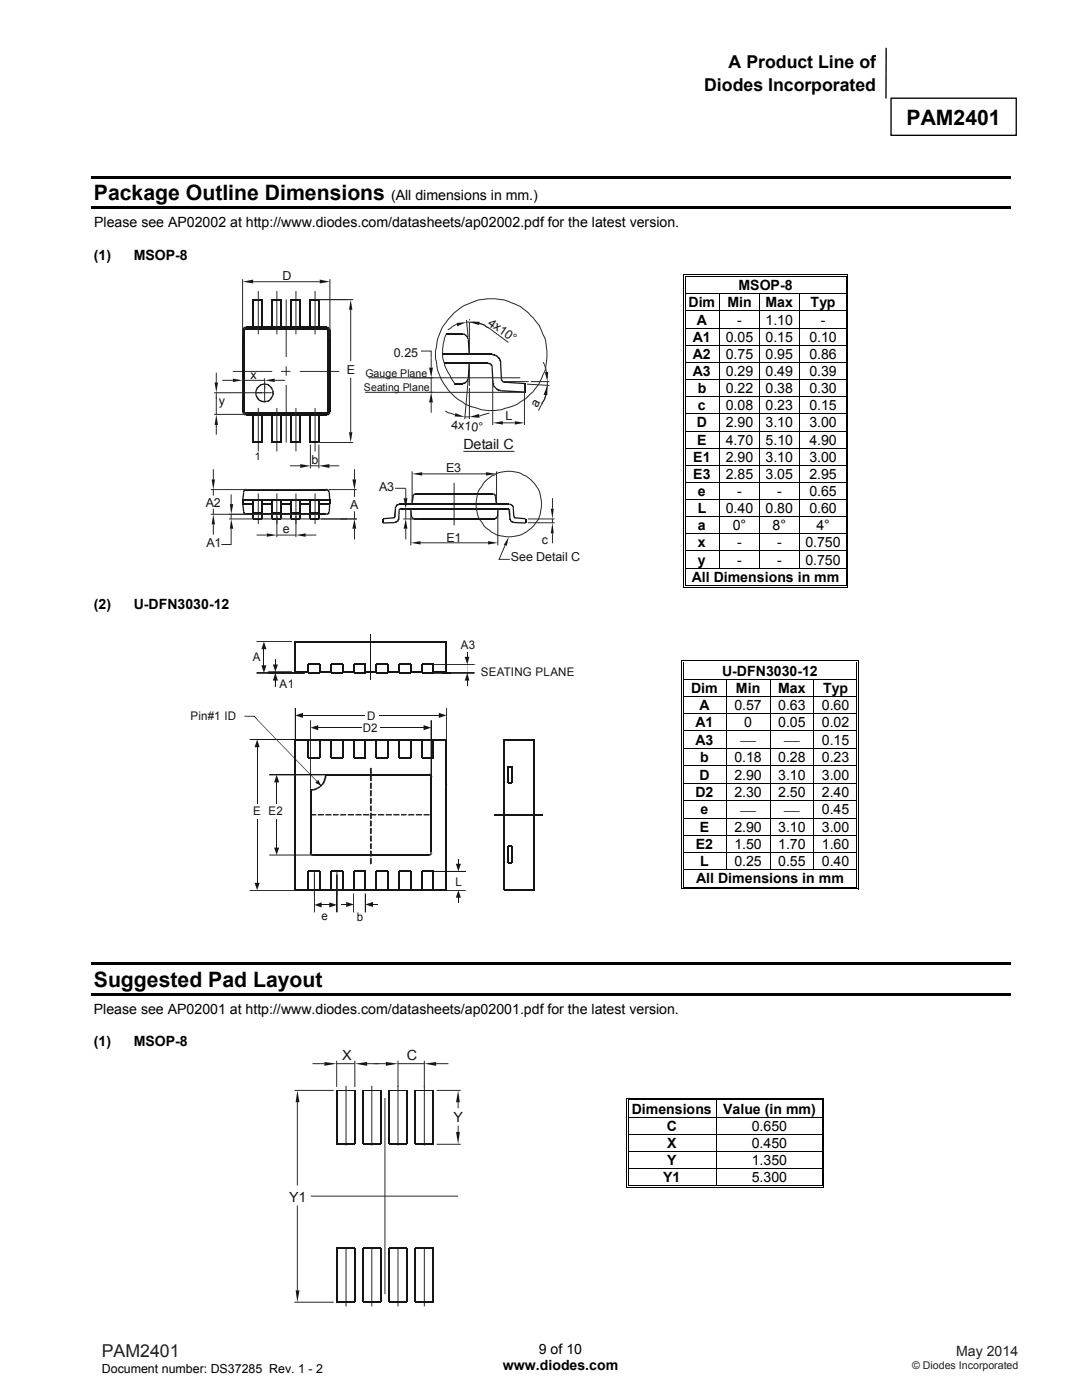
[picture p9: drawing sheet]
<svg xmlns="http://www.w3.org/2000/svg" width="216mm" height="279mm" viewBox="0 0 216 279" stroke-linecap="round" stroke-linejoin="round" font-family="sans-serif">
<defs><g id="words">
<g font-size="4.2">
<text x="180.9" y="25">PAM2401</text>
<text x="18.7" y="39.9">Package Outline Dimensions</text>
<text x="18.7" y="196.9">Suggested Pad Layout</text>
</g>
<g font-size="3.5">
<text x="145.4" y="13.6">A Product Line of</text>
<text x="140.5" y="18.1">Diodes Incorporated</text>
</g>
<text font-size="3.5" fill="#231f20" x="20.3" y="270.9">PAM2401</text>
<g font-size="2.8">
<text x="78" y="39.9">(All dimensions in mm.)</text>
<text x="18.8" y="45.4">Please see AP02002 at http://www.diodes.com/datasheets/ap02002.pdf for the latest version.</text>
<text x="18.7" y="51.9">(1)</text>
<text x="26.7" y="51.9">MSOP-8</text>
<text x="147.4" y="57.9">MSOP-8</text>
<text x="137.4" y="61.3">Dim</text>
<text x="139" y="64.8">A</text>
<text x="145.1" y="61.3">Min</text>
<text x="147.1" y="64.8">-</text>
<text x="152.8" y="61.3">Max</text>
<text x="152.8" y="64.8">1.10</text>
<text x="161.7" y="61.3">Typ</text>
<text x="163.8" y="64.8">-</text>
<text x="138.3" y="68.2">A1</text>
<text x="138.3" y="71.6">A2</text>
<text x="144.8" y="68.2">0.05</text>
<text x="144.8" y="71.6">0.75</text>
<text x="152.8" y="68.2">0.15</text>
<text x="152.8" y="71.6">0.95</text>
<text x="161.5" y="68.2">0.10</text>
<text x="161.5" y="71.6">0.86</text>
<text x="138.3" y="75">A3</text>
<text x="144.8" y="75">0.29</text>
<text x="152.8" y="75">0.49</text>
<text x="161.5" y="75">0.39</text>
<text x="139.2" y="78.4">b</text>
<text x="139.3" y="81.9">c</text>
<text x="144.8" y="78.4">0.22</text>
<text x="144.8" y="81.9">0.08</text>
<text x="152.8" y="78.4">0.38</text>
<text x="152.8" y="81.9">0.23</text>
<text x="161.5" y="78.4">0.30</text>
<text x="161.5" y="81.9">0.15</text>
<text x="139" y="85.3">D</text>
<text x="139.1" y="88.7">E</text>
<text x="144.8" y="85.3">2.90</text>
<text x="144.8" y="88.7">4.70</text>
<text x="152.8" y="85.3">3.10</text>
<text x="152.8" y="88.7">5.10</text>
<text x="161.5" y="85.3">3.00</text>
<text x="161.5" y="88.7">4.90</text>
<text x="138.3" y="92.1">E1</text>
<text x="138.3" y="95.6">E3</text>
<text x="144.8" y="92.1">2.90</text>
<text x="144.8" y="95.6">2.85</text>
<text x="152.8" y="92.1">3.10</text>
<text x="152.8" y="95.6">3.05</text>
<text x="161.5" y="92.1">3.00</text>
<text x="161.5" y="95.6">2.95</text>
<text x="139.3" y="99">e</text>
<text x="147.1" y="99">-</text>
<text x="155" y="99">-</text>
<text x="161.5" y="99">0.65</text>
<text x="139.2" y="102.4">L</text>
<text x="139.3" y="105.8">a</text>
<text x="144.8" y="102.4">0.40</text>
<text x="146.2" y="105.8">0°</text>
<text x="152.8" y="102.4">0.80</text>
<text x="154.2" y="105.8">8°</text>
<text x="161.5" y="102.4">0.60</text>
<text x="162.9" y="105.8">4°</text>
<text x="139.3" y="109.2">x</text>
<text x="139.3" y="112.7">y</text>
<text x="147.1" y="109.2">-</text>
<text x="147.1" y="112.7">-</text>
<text x="155" y="109.2">-</text>
<text x="155" y="112.7">-</text>
<text x="160.7" y="109.2">0.750</text>
<text x="160.7" y="112.7">0.750</text>
<text x="138" y="116.1">All Dimensions in mm</text>
<text x="18.7" y="121.6">(2)</text>
<text x="26.7" y="121.6">U-DFN3030-12</text>
<text x="144.1" y="134.8">U-DFN3030-12</text>
<text x="137.9" y="138.2">Dim</text>
<text x="139.6" y="141.7">A</text>
<text x="146.5" y="141.7">0.57</text>
<text x="146.9" y="138.2">Min</text>
<text x="155.3" y="138.2">Max</text>
<text x="155.3" y="141.7">0.63</text>
<text x="164" y="141.7">0.60</text>
<text x="164.2" y="138.2">Typ</text>
<text x="138.8" y="145.1">A1</text>
<text x="138.8" y="148.6">A3</text>
<text x="147.9" y="148.7">⎯</text>
<text x="148.5" y="145.1">0</text>
<text x="155.3" y="145.1">0.05</text>
<text x="156.6" y="148.7">⎯</text>
<text x="164" y="145.1">0.02</text>
<text x="164" y="148.6">0.15</text>
<text x="139.6" y="155.6">D</text>
<text x="139.7" y="152.1">b</text>
<text x="146.5" y="152.1">0.18</text>
<text x="146.5" y="155.6">2.90</text>
<text x="155.3" y="152.1">0.28</text>
<text x="155.3" y="155.6">3.10</text>
<text x="164" y="152.1">0.23</text>
<text x="164" y="155.6">3.00</text>
<text x="138.8" y="159">D2</text>
<text x="146.5" y="159">2.30</text>
<text x="155.3" y="159">2.50</text>
<text x="164" y="159">2.40</text>
<text x="139.6" y="166.1">E</text>
<text x="139.8" y="162.5">e</text>
<text x="146.5" y="166.1">2.90</text>
<text x="147.9" y="162.6">⎯</text>
<text x="155.3" y="166.1">3.10</text>
<text x="156.6" y="162.6">⎯</text>
<text x="164" y="166.1">3.00</text>
<text x="164" y="162.5">0.45</text>
<text x="138.8" y="169.5">E2</text>
<text x="139.7" y="172.9">L</text>
<text x="146.5" y="169.5">1.50</text>
<text x="146.5" y="172.9">0.25</text>
<text x="155.3" y="169.5">1.70</text>
<text x="155.3" y="172.9">0.55</text>
<text x="164" y="169.5">1.60</text>
<text x="164" y="172.9">0.40</text>
<text x="138.9" y="176.3">All Dimensions in mm</text>
<text x="18.7" y="202.3">Please see AP02001 at http://www.diodes.com/datasheets/ap02001.pdf for the latest version.</text>
<text x="18.7" y="208.8">(1)</text>
<text x="26.7" y="208.8">MSOP-8</text>
<text x="126" y="222.2">Dimensions</text>
<text x="133" y="225.6">C</text>
<text x="144.3" y="222.2">Value (in mm)</text>
<text x="150" y="225.6">0.650</text>
<text x="133.1" y="229.1">X</text>
<text x="133.1" y="232.5">Y</text>
<text x="150" y="229.1">0.450</text>
<text x="150" y="232.5">1.350</text>
<text x="132.3" y="235.9">Y1</text>
<text x="150" y="235.9">5.300</text>
<text x="100.3" y="273.5">www.diodes.com</text>
<text x="107.5" y="270.2">9 of 10</text>
</g>
<g font-size="2.8" fill="#131516">
<text x="92.5" y="89.6">Detail C</text>
<text x="68.3" y="211.5">X</text>
<text x="81.2" y="211.5">C</text>
<text x="90.5" y="223.9">Y</text>
<text x="57.7" y="239.8">Y1</text>
</g>
<text font-size="2.8" fill="#231f20" x="190.8" y="270.6">May 2014</text>
<g font-size="2.5" fill="#131516">
<text x="56.3" y="55.9">D</text>
<text x="97.2" y="64.8" transform="rotate(36 97.2 64.8)">4x10°</text>
<text x="78.6" y="71.2">0.25</text>
<text x="50" y="75.7">x</text>
<text x="69.2" y="74.6">E</text>
<text x="43.7" y="80.9">y</text>
<text x="100.9" y="83.8">L</text>
<text x="107.2" y="81.5" transform="rotate(-60 107.2 81.5)">a</text>
<text x="90" y="85.6" transform="rotate(5 90 85.6)">4x10°</text>
<text x="62.2" y="92.6">b</text>
<text x="89" y="94.2">E3</text>
<text x="41" y="101.1">A2</text>
<text x="69.9" y="101.5">A</text>
<text x="75.6" y="98">A3</text>
<text x="56.4" y="106.4">e</text>
<text x="41.2" y="109.3">A1</text>
<text x="89.1" y="108.1">E1</text>
<text x="102" y="112">See Detail C</text>
<text x="108.1" y="108.5">c</text>
</g>
<text font-size="2.5" x="20.3" y="274">Document number: DS37285 Rev. 1 - 2</text>
<g font-size="2.4" fill="#131516">
<text x="50.5" y="131.9">A</text>
<text x="92" y="129.6">A3</text>
<text x="55.8" y="137.4">A1</text>
<text x="95.9" y="135">SEATING PLANE</text>
<text x="38" y="143.8">Pin#1 ID</text>
<text x="73.2" y="143.6">D</text>
<text x="72.4" y="146.2">D2</text>
<text x="50.5" y="162.7">E</text>
<text x="53.6" y="162.7">E2</text>
<text x="90.9" y="176.8">L</text>
<text x="64.2" y="183.6">e</text>
<text x="71.2" y="183.7">b</text>
</g>
<g font-size="2.1" fill="#131516">
<text x="72.9" y="75.1">Gauge Plane</text>
<text x="72.6" y="78.1">Seating Plane</text>
<text x="50.9" y="91.9">1</text>
</g>
<text font-size="2.1" fill="#231f20" x="182" y="273.2">© Diodes Incorporated</text>
</g></defs>
<path d="M176.8 9.6v10M177.8 19.6h25v7.4h-25z" fill="none" stroke="#000" stroke-width=".26"/>
<path d="M18.2 35.1h183.5v.5h-183.5zM18.2 41.2h183.5v.5h-183.5zM18.2 192h183.5v.6h-183.5zM18.2 198.1h183.5v.6h-183.5z" fill="#000"/>
<g fill="#fff">
<path d="M136.8 55.3h31.9v3.3h-31.9z"/>
<path d="M137.2 55.3h31.1v3.3h-31.1z"/>
</g>
<path d="M136.3 54.8h.2v.5h-.2zM136.3 54.8h.5v.1h-.5zM136.6 55.1h.2v.2h-.2z" fill="#000"/>
<path d="M136.8 54.9h31.9M136.8 55.2h31.9" fill="none" stroke="#000" stroke-width=".2"/>
<path d="M136.8 55.3h31.9z" fill="#fff"/>
<path d="M168.7 54.8h.5v.1h-.5zM168.7 55.1h.2v.2h-.2zM169.1 54.8h.1v.5h-.1z" fill="#000"/>
<path d="M136.4 55.3v3.3M136.7 55.3v3.3M168.8 55.3v3.3M169.2 55.3v3.3" fill="none" stroke="#000" stroke-width=".2"/>
<g fill="#fff">
<path d="M136.8 58.7h6.7v3.3h-6.7z"/>
<path d="M137.2 58.7h5.7v3.3h-5.7z"/>
<path d="M143.7 58.7h7.7v3.3h-7.7z"/>
<path d="M144.3 58.7h6.5v3.3h-6.5z"/>
<path d="M151.6 58.7h7.8v3.3h-7.8z"/>
<path d="M152.3 58.7h6.5v3.3h-6.5z"/>
</g>
<path d="M136.3 58.6h.2v.1h-.2zM136.6 58.6h.2v.1h-.2zM168.7 58.6h.2v.1h-.2zM169.1 58.6h.1v.1h-.1z" fill="#000"/>
<path d="M136.4 58.7v3.3M136.7 58.7v3.3M136.8 58.7h31.9M143.6 58.7v3.3M151.5 58.7v3.3M159.5 58.7v3.3M168.8 58.7v3.3M169.2 58.7v3.3" fill="none" stroke="#000" stroke-width=".2"/>
<g fill="#fff">
<path d="M136.8 62.2h6.7v3.2h-6.7z"/>
<path d="M137.2 62.2h5.7v3.2h-5.7z"/>
<path d="M143.7 62.2h7.7v3.2h-7.7z"/>
<path d="M144.3 62.2h6.5v3.2h-6.5z"/>
<path d="M151.6 62.2h7.8v3.2h-7.8z"/>
<path d="M152.3 62.2h6.5v3.2h-6.5z"/>
</g>
<g fill="#000">
<path d="M136.3 62h.2v.1h-.2zM136.3 65.4h.2v.2h-.2zM136.3 68.8h.2v.2h-.2zM136.3 72.2h.2v.2h-.2zM136.3 75.7h.2v.1h-.2zM136.3 79.1h.2v.2h-.2zM136.6 62h.2v.1h-.2zM136.6 65.4h.2v.2h-.2zM136.6 68.8h.2v.2h-.2zM136.6 72.2h.2v.2h-.2zM136.6 75.7h.2v.1h-.2zM136.6 79.1h.2v.2h-.2z"/>
<path d="M168.7 62h.2v.1h-.2zM168.7 65.4h.2v.2h-.2zM168.7 68.8h.2v.2h-.2zM168.7 72.2h.2v.2h-.2zM168.7 75.7h.2v.1h-.2zM168.7 79.1h.2v.2h-.2zM169.1 62h.1v.1h-.1zM169.1 65.4h.1v.2h-.1zM169.1 68.8h.1v.2h-.1zM169.1 72.2h.1v.2h-.1zM169.1 75.7h.1v.1h-.1zM169.1 79.1h.1v.2h-.1z"/>
<path d="M136.3 82.5h.2v.2h-.2zM136.6 82.5h.2v.2h-.2zM168.7 82.5h.2v.2h-.2zM169.1 82.5h.1v.2h-.1z"/>
</g>
<g fill="none" stroke="#000" stroke-width=".2">
<path d="M136.4 62.1v3.3M136.4 65.6v3.2M136.4 69v3.2M136.4 72.4v3.3M136.4 75.8v3.3M136.4 79.3v3.2M136.7 62.1v3.3M136.7 65.6v3.2M136.7 69v3.2M136.7 72.4v3.3M136.7 75.8v3.3M136.7 79.3v3.2"/>
<path d="M136.8 62.1h31.9M136.8 65.5h31.9M136.8 68.9h31.9M136.8 72.3h31.9M136.8 75.8h31.9M136.8 79.2h31.9M143.6 62.1v3.3M143.6 65.6v3.2M143.6 69v3.2M143.6 72.4v3.3M143.6 75.8v3.3M143.6 79.3v3.2"/>
<path d="M151.5 62.1v3.3M151.5 65.6v3.2M151.5 69v3.2M151.5 72.4v3.3M151.5 75.8v3.3M151.5 79.3v3.2M159.5 62.1v3.3M159.5 65.6v3.2M159.5 69v3.2M159.5 72.4v3.3M159.5 75.8v3.3M159.5 79.3v3.2"/>
<path d="M168.8 62.1v3.3M168.8 65.6v3.2M168.8 69v3.2M168.8 72.4v3.3M168.8 75.8v3.3M168.8 79.3v3.2M169.2 62.1v3.3M169.2 65.6v3.2M169.2 69v3.2M169.2 72.4v3.3M169.2 75.8v3.3M169.2 79.3v3.2"/>
<path d="M136.4 82.7v3.2M136.7 82.7v3.2M136.8 82.6h31.9M143.6 82.7v3.2M151.5 82.7v3.2M159.5 82.7v3.2M168.8 82.7v3.2M169.2 82.7v3.2"/>
</g>
<g fill="#fff">
<path d="M136.8 86.1h6.7v3.3h-6.7z"/>
<path d="M137.2 86.1h5.7v3.3h-5.7z"/>
<path d="M143.7 86.1h7.7v3.3h-7.7z"/>
<path d="M144.3 86.1h6.5v3.3h-6.5z"/>
<path d="M151.6 86.1h7.8v3.3h-7.8z"/>
<path d="M152.3 86.1h6.5v3.3h-6.5z"/>
</g>
<path d="M136.3 85.9h.2v.2h-.2zM136.3 89.4h.2v.1h-.2zM136.3 92.8h.2v.1h-.2zM136.6 85.9h.2v.2h-.2zM136.6 89.4h.2v.1h-.2zM136.6 92.8h.2v.1h-.2zM168.7 85.9h.2v.2h-.2zM168.7 89.4h.2v.1h-.2zM168.7 92.8h.2v.1h-.2zM169.1 85.9h.1v.2h-.1zM169.1 89.4h.1v.1h-.1zM169.1 92.8h.1v.1h-.1z" fill="#000"/>
<g fill="none" stroke="#000" stroke-width=".2">
<path d="M136.4 86.1v3.3M136.4 89.5v3.3M136.4 92.9v3.3M136.7 86.1v3.3M136.7 89.5v3.3M136.7 92.9v3.3M136.8 86h31.9M136.8 89.5h31.9M136.8 92.9h31.9M143.6 86.1v3.3M143.6 89.5v3.3M143.6 92.9v3.3"/>
<path d="M151.5 86.1v3.3M151.5 89.5v3.3M151.5 92.9v3.3M159.5 86.1v3.3M159.5 89.5v3.3M159.5 92.9v3.3M168.8 86.1v3.3M168.8 89.5v3.3M168.8 92.9v3.3M169.2 86.1v3.3M169.2 89.5v3.3M169.2 92.9v3.3"/>
</g>
<g fill="#fff">
<path d="M136.8 96.4h6.7v3.2h-6.7z"/>
<path d="M137.2 96.4h5.7v3.2h-5.7z"/>
<path d="M143.7 96.4h7.7v3.2h-7.7z"/>
<path d="M144.3 96.4h6.5v3.2h-6.5z"/>
<path d="M151.6 96.4h7.8v3.2h-7.8z"/>
<path d="M152.3 96.4h6.5v3.2h-6.5z"/>
</g>
<path d="M136.3 96.2h.2v.2h-.2zM136.6 96.2h.2v.2h-.2zM168.7 96.2h.2v.2h-.2zM169.1 96.2h.1v.2h-.1z" fill="#000"/>
<path d="M136.4 96.4v3.2M136.7 96.4v3.2M136.8 96.3h31.9M143.6 96.4v3.2M151.5 96.4v3.2M159.5 96.4v3.2M168.8 96.4v3.2M169.2 96.4v3.2" fill="none" stroke="#000" stroke-width=".2"/>
<g fill="#fff">
<path d="M136.8 99.8h6.7v3.2h-6.7z"/>
<path d="M137.2 99.8h5.7v3.2h-5.7z"/>
<path d="M143.7 99.8h7.7v3.2h-7.7z"/>
<path d="M144.3 99.8h6.5v3.2h-6.5z"/>
<path d="M151.6 99.8h7.8v3.2h-7.8z"/>
<path d="M152.3 99.8h6.5v3.2h-6.5z"/>
</g>
<path d="M136.3 99.6h.2v.2h-.2zM136.6 99.6h.2v.2h-.2zM168.7 99.6h.2v.2h-.2zM169.1 99.6h.1v.2h-.1z" fill="#000"/>
<path d="M136.4 99.8v3.2M136.7 99.8v3.2M136.8 99.7h31.9M143.6 99.8v3.2M151.5 99.8v3.2M159.5 99.8v3.2M168.8 99.8v3.2M169.2 99.8v3.2" fill="none" stroke="#000" stroke-width=".2"/>
<g fill="#fff">
<path d="M136.8 103.2h6.7v3.3h-6.7z"/>
<path d="M137.2 103.2h5.7v3.3h-5.7z"/>
<path d="M143.7 103.2h7.7v3.3h-7.7z"/>
<path d="M144.3 103.2h6.5v3.3h-6.5z"/>
<path d="M151.6 103.2h7.8v3.3h-7.8z"/>
<path d="M152.3 103.2h6.5v3.3h-6.5z"/>
</g>
<path d="M136.3 103h.2v.2h-.2zM136.6 103h.2v.2h-.2zM168.7 103h.2v.2h-.2zM169.1 103h.1v.2h-.1z" fill="#000"/>
<path d="M136.4 103.2v3.3M136.7 103.2v3.3M136.8 103.1h31.9M143.6 103.2v3.3M151.5 103.2v3.3M159.5 103.2v3.3M168.8 103.2v3.3M169.2 103.2v3.3" fill="none" stroke="#000" stroke-width=".2"/>
<g fill="#fff">
<path d="M136.8 106.6h6.7v3.3h-6.7z"/>
<path d="M137.2 106.6h5.7v3.3h-5.7z"/>
<path d="M143.7 106.6h7.7v3.3h-7.7z"/>
<path d="M144.3 106.6h6.5v3.3h-6.5z"/>
<path d="M151.6 106.6h7.8v3.3h-7.8z"/>
<path d="M152.3 106.6h6.5v3.3h-6.5z"/>
</g>
<path d="M136.3 106.5h.2v.1h-.2zM136.6 106.5h.2v.1h-.2zM168.7 106.5h.2v.1h-.2zM169.1 106.5h.1v.1h-.1z" fill="#000"/>
<path d="M136.4 106.6v3.3M136.7 106.6v3.3M136.8 106.6h31.9M143.6 106.6v3.3M151.5 106.6v3.3M159.5 106.6v3.3M168.8 106.6v3.3M169.2 106.6v3.3" fill="none" stroke="#000" stroke-width=".2"/>
<g fill="#fff">
<path d="M136.8 110.1h6.7v3.2h-6.7z"/>
<path d="M137.2 110.1h5.7v3.2h-5.7z"/>
<path d="M143.7 110.1h7.7v3.2h-7.7z"/>
<path d="M144.3 110.1h6.5v3.2h-6.5z"/>
<path d="M151.6 110.1h7.8v3.2h-7.8z"/>
<path d="M152.3 110.1h6.5v3.2h-6.5z"/>
</g>
<g fill="#000">
<path d="M136.3 109.9h.2v.1h-.2zM136.3 113.3h.2v.2h-.2zM136.3 117.1h.5v.2h-.5zM136.6 109.9h.2v.1h-.2zM136.6 113.3h.2v.2h-.2zM136.6 116.8h.2v.1h-.2zM168.7 109.9h.2v.1h-.2zM168.7 113.3h.2v.2h-.2zM168.7 117.1h.5v.2h-.5zM168.7 116.8h.2v.1h-.2zM169.1 109.9h.1v.1h-.1zM169.1 113.3h.1v.2h-.1z"/>
<path d="M169.1 116.8h.1v.5h-.1z"/>
</g>
<g fill="none" stroke="#000" stroke-width=".2">
<path d="M136.4 110v3.3M136.4 113.5v3.8M136.7 110v3.3M136.7 113.5v3.3M136.8 110h31.9M136.8 113.4h31.9M136.8 117.2h31.9M136.8 116.8h31.9M143.6 110v3.3M151.5 110v3.3M159.5 110v3.3M168.8 110v3.3"/>
<path d="M168.8 113.5v3.3M169.2 110v3.3M169.2 113.5v3.3"/>
</g>
<g fill="#fff">
<path d="M136.5 132.2h34.4v3.3h-34.4z"/>
<path d="M136.9 132.2h33.5v3.3h-33.5z"/>
</g>
<path d="M136 131.7h.1v.5h-.1zM136 131.7h.5v.2h-.5zM136.3 132h.2v.2h-.2z" fill="#000"/>
<path d="M136.5 131.8h34.4M136.5 132.1h34.4" fill="none" stroke="#000" stroke-width=".2"/>
<path d="M136.5 132.2h34.4z" fill="#fff"/>
<path d="M170.9 131.7h.5v.2h-.5zM170.9 132h.1v.2h-.1zM171.2 131.7h.2v.5h-.2z" fill="#000"/>
<path d="M136 132.2v3.3M136.4 132.2v3.3M171 132.2v3.3M171.3 132.2v3.3" fill="none" stroke="#000" stroke-width=".2"/>
<g fill="#fff">
<path d="M136.5 135.6h8.3v3.3h-8.3z"/>
<path d="M136.9 135.6h7.3v3.3h-7.3z"/>
<path d="M145 135.6h8.6v3.3h-8.6z"/>
<path d="M145.6 135.6h7.4v3.3h-7.4z"/>
<path d="M153.7 135.6h8.6v3.3h-8.6z"/>
<path d="M154.4 135.6h7.3v3.3h-7.3z"/>
</g>
<path d="M136 135.5h.1v.1h-.1zM136.3 135.5h.2v.1h-.2zM170.9 135.5h.1v.1h-.1zM171.2 135.5h.2v.1h-.2z" fill="#000"/>
<path d="M136 135.6v3.3M136.4 135.6v3.3M136.5 135.6h34.4M144.9 135.6v3.3M153.7 135.6v3.3M162.4 135.6v3.3M171 135.6v3.3M171.3 135.6v3.3" fill="none" stroke="#000" stroke-width=".2"/>
<g fill="#fff">
<path d="M136.5 139.1h8.3v3.2h-8.3z"/>
<path d="M136.9 139.1h7.3v3.2h-7.3z"/>
<path d="M145 139.1h8.6v3.2h-8.6z"/>
<path d="M145.6 139.1h7.4v3.2h-7.4z"/>
<path d="M153.7 139.1h8.6v3.2h-8.6z"/>
<path d="M154.4 139.1h7.3v3.2h-7.3z"/>
</g>
<path d="M136 138.9h.1v.2h-.1zM136.3 138.9h.2v.2h-.2zM170.9 138.9h.1v.2h-.1zM171.2 138.9h.2v.2h-.2zM136 142.3h.1v.2h-.1zM136 145.7h.1v.2h-.1zM136.3 142.3h.2v.2h-.2zM136.3 145.7h.2v.2h-.2zM170.9 142.3h.1v.2h-.1zM170.9 145.7h.1v.2h-.1zM171.2 142.3h.2v.2h-.2zM171.2 145.7h.2v.2h-.2z" fill="#000"/>
<g fill="none" stroke="#000" stroke-width=".2">
<path d="M136 139.1v3.2M136.4 139.1v3.2M136.5 139h34.4M144.9 139.1v3.2M153.7 139.1v3.2M162.4 139.1v3.2M171 139.1v3.2M171.3 139.1v3.2M136 142.5v3.2M136 145.9v3.5M136.4 142.5v3.2M136.4 145.9v3.5"/>
<path d="M136.5 142.4h34.4M136.5 145.8h34.4M144.9 142.5v3.2M144.9 145.9v3.5M153.7 142.5v3.2M153.7 145.9v3.5M162.4 142.5v3.2M162.4 145.9v3.5M171 142.5v3.2M171 145.9v3.5M171.3 142.5v3.2M171.3 145.9v3.5"/>
</g>
<g fill="#fff">
<path d="M136.5 149.5h8.3v3.3h-8.3z"/>
<path d="M136.9 149.5h7.3v3.3h-7.3z"/>
<path d="M145 149.5h8.6v3.3h-8.6z"/>
<path d="M145.6 149.5h7.4v3.3h-7.4z"/>
<path d="M153.7 149.5h8.6v3.3h-8.6z"/>
<path d="M154.4 149.5h7.3v3.3h-7.3z"/>
</g>
<path d="M136 149.4h.1v.1h-.1zM136.3 149.4h.2v.1h-.2zM170.9 149.4h.1v.1h-.1zM171.2 149.4h.2v.1h-.2z" fill="#000"/>
<path d="M136 149.5v3.3M136.4 149.5v3.3M136.5 149.5h34.4M144.9 149.5v3.3M153.7 149.5v3.3M162.4 149.5v3.3M171 149.5v3.3M171.3 149.5v3.3" fill="none" stroke="#000" stroke-width=".2"/>
<g fill="#fff">
<path d="M136.5 153h8.3v3.2h-8.3z"/>
<path d="M136.9 153h7.3v3.2h-7.3z"/>
<path d="M145 153h8.6v3.2h-8.6z"/>
<path d="M145.6 153h7.4v3.2h-7.4z"/>
<path d="M153.7 153h8.6v3.2h-8.6z"/>
<path d="M154.4 153h7.3v3.2h-7.3z"/>
</g>
<g fill="#000">
<path d="M136 152.8h.1v.2h-.1zM136 156.2h.1v.2h-.1zM136 159.6h.1v.2h-.1zM136.3 152.8h.2v.2h-.2zM136.3 156.2h.2v.2h-.2zM136.3 159.6h.2v.2h-.2zM170.9 152.8h.1v.2h-.1zM170.9 156.2h.1v.2h-.1zM170.9 159.6h.1v.2h-.1zM171.2 152.8h.2v.2h-.2zM171.2 156.2h.2v.2h-.2zM171.2 159.6h.2v.2h-.2z"/>
<path d="M136 163.3h.1v.1h-.1zM136 166.7h.1v.2h-.1zM136 170.1h.1v.2h-.1zM136 173.5h.1v.2h-.1zM136 177.3h.5v.2h-.5zM136.3 163.3h.2v.1h-.2zM136.3 166.7h.2v.2h-.2zM136.3 170.1h.2v.2h-.2zM136.3 173.5h.2v.2h-.2zM136.3 177h.2v.1h-.2zM170.9 163.3h.1v.1h-.1zM170.9 166.7h.1v.2h-.1z"/>
<path d="M170.9 170.1h.1v.2h-.1zM170.9 173.5h.1v.2h-.1zM170.9 177.3h.5v.2h-.5zM170.9 177h.1v.1h-.1zM171.2 163.3h.2v.1h-.2zM171.2 166.7h.2v.2h-.2zM171.2 170.1h.2v.2h-.2zM171.2 173.5h.2v.2h-.2zM171.2 177h.2v.5h-.2z"/>
</g>
<g fill="none" stroke="#000" stroke-width=".2">
<path d="M136 153v3.2M136 156.4v3.2M136 159.8v3.5M136.4 153v3.2M136.4 156.4v3.2M136.4 159.8v3.5M136.5 152.9h34.4M136.5 156.3h34.4M136.5 159.7h34.4M144.9 153v3.2M144.9 156.4v3.2M144.9 159.8v3.5"/>
<path d="M153.7 153v3.2M153.7 156.4v3.2M153.7 159.8v3.5M162.4 153v3.2M162.4 156.4v3.2M162.4 159.8v3.5M171 153v3.2M171 156.4v3.2M171 159.8v3.5M171.3 153v3.2M171.3 156.4v3.2M171.3 159.8v3.5"/>
<path d="M136 163.4v3.3M136 166.9v3.2M136 170.3v3.2M136 173.7v3.8M136.4 163.4v3.3M136.4 166.9v3.2M136.4 170.3v3.2M136.4 173.7v3.3M136.5 163.3h34.4M136.5 166.8h34.4M136.5 170.2h34.4M136.5 173.6h34.4"/>
<path d="M136.5 177.4h34.4M136.5 177.1h34.4M144.9 163.4v3.3M144.9 166.9v3.2M144.9 170.3v3.2M153.7 163.4v3.3M153.7 166.9v3.2M153.7 170.3v3.2M162.4 163.4v3.3M162.4 166.9v3.2M162.4 170.3v3.2M171 163.4v3.3"/>
<path d="M171 166.9v3.2M171 170.3v3.2M171 173.7v3.3M171.3 163.4v3.3M171.3 166.9v3.2M171.3 170.3v3.2M171.3 173.7v3.3"/>
</g>
<g fill="#fff">
<path d="M125.5 219.6h17.3v3.3h-17.3z"/>
<path d="M125.9 219.6h16.3v3.3h-16.3z"/>
</g>
<path d="M125 219.1h.1v.5h-.1zM125 219.1h.5v.2h-.5zM125.3 219.4h.2v.2h-.2z" fill="#000"/>
<path d="M125.5 219.2h17.3M125.5 219.5h17.3" fill="none" stroke="#000" stroke-width=".2"/>
<path d="M125.5 219.6h17.3z" fill="#fff"/>
<path d="M142.8 219.6h.2zM142.8 219.1h.5v.2h-.5zM142.8 219.4h.5v.2h-.5zM163.9 219.1h.5v.2h-.5zM163.9 219.4h.2v.2h-.2zM164.3 219.1h.1v.5h-.1z" fill="#000"/>
<path d="M125.1 219.6v3.3M125.4 219.6v3.3M142.9 219.6v3.3M143.3 219.2h20.6M143.3 219.5h20.6M164 219.6v3.3M164.4 219.6v3.3" fill="none" stroke="#000" stroke-width=".2"/>
<g fill="#fff">
<path d="M125.5 223h17.3v3.3h-17.3z"/>
<path d="M125.9 223h16.3v3.3h-16.3z"/>
<path d="M143 223h20.9v3.3h-20.9z"/>
<path d="M143.6 223h19.9v3.3h-19.9z"/>
</g>
<path d="M125 222.9h.1v.1h-.1zM125 226.3h.1v.2h-.1zM125 229.7h.1v.2h-.1zM125.3 222.9h.2v.1h-.2zM125.3 226.3h.2v.2h-.2zM125.3 229.7h.2v.2h-.2zM163.9 222.9h.2v.1h-.2zM163.9 226.3h.2v.2h-.2zM163.9 229.7h.2v.2h-.2zM164.3 222.9h.1v.1h-.1zM164.3 226.3h.1v.2h-.1zM164.3 229.7h.1v.2h-.1z" fill="#000"/>
<g fill="none" stroke="#000" stroke-width=".2">
<path d="M125.1 223v3.3M125.1 226.5v3.2M125.1 229.9v3.2M125.4 223v3.3M125.4 226.5v3.2M125.4 229.9v3.2M125.5 229.8h38.4M142.9 223v3.3M142.9 226.5v3.2M142.9 229.9v3.2M163.9 222.9h-38.4M163.9 226.4h-38.4"/>
<path d="M164 223v3.3M164 226.5v3.2M164 229.9v3.2M164.4 223v3.3M164.4 226.5v3.2M164.4 229.9v3.2"/>
</g>
<g fill="#fff">
<path d="M125.5 233.3h17.3v3.3h-17.3z"/>
<path d="M125.9 233.3h16.3v3.3h-16.3z"/>
</g>
<path d="M125 233.1h.1v.2h-.1zM125 236.9h.5v.2h-.5zM125.3 233.1h.2v.2h-.2zM125.3 236.6h.2v.1h-.2zM142.8 236.6h.5v.1h-.5zM163.9 233.1h.2v.2h-.2zM163.9 236.9h.5v.2h-.5zM163.9 236.6h.2v.1h-.2zM164.3 233.1h.1v.2h-.1zM164.3 236.6h.1v.5h-.1z" fill="#000"/>
<path d="M125.1 233.3v3.8M125.4 233.3v3.3M125.5 233.2h38.4M125.5 236.7h17.3M142.9 233.3v3.3M143.3 236.7h20.6M163.9 237h-38.4M164 233.3v3.3M164.4 233.3v3.3" fill="none" stroke="#000" stroke-width=".2"/>
<path d="M49.2 97.7h15.9" fill="none" stroke="#131516" stroke-width=".34"/>
<path d="M49.2 102.5h1.4v.2h-1.4z" fill="#131516"/>
<path d="M48.4 99.7h17.4M50.6 99.8v3.8M52.3 99.8v3.8M48.4 100.6h2.2" fill="none" stroke="#131516" stroke-width=".25"/>
<path d="M51.5 98.5v6.1" fill="none" stroke="#23282b" stroke-width=".2"/>
<g fill="#131516">
<path d="M50.6 103.4h1.7v.3h-1.7z"/>
<path d="M54.4 103.4h1.7v.3h-1.7z"/>
</g>
<path d="M55.2 98.5v6.1M59.1 98.5v6.1M62.9 98.5v6.1" fill="none" stroke="#23282b" stroke-width=".2"/>
<path d="M54.4 99.8v3.8M56.1 99.8v3.8M58.1 99.8v3.8M59.9 99.8v3.8" fill="none" stroke="#131516" stroke-width=".25"/>
<path d="M58.1 103.4h1.8v.3h-1.8z" fill="#131516"/>
<path d="M61.9 99.8v3.8M63.7 99.8v3.8" fill="none" stroke="#131516" stroke-width=".25"/>
<g fill="#131516">
<path d="M61.9 103.4h1.7v.3h-1.7z"/>
<path d="M48.5 98.2l.2 .1-.1 1.5-.3-.1z"/>
<path d="M48.3 99.8h.3v.8h-.3z"/>
<path d="M48.3 100.6h.3l.1 1.4-.2 .1z"/>
<path d="M65.6 98.3l.2-.1 .1 1.5-.2 .1z"/>
<path d="M65.7 99.8h.2v.8h-.2z"/>
<path d="M65.7 100.6h.2l-.1 1.5-.2-.1z"/>
<path d="M49 97.6h.2v.3h-.2zM48.8 97.6h.2v.1zM48.7 97.7l.1-.1 .3 .2-.1 .1zM48.7 97.8v-.1l.3 .2-.1 .1zM48.7 97.8l.2 .2-.1 .1-.2-.2zM48.5 98l.1-.1 .2 .2h-.1zM48.5 98l.1 .1zM48.5 98.1h.2v.1h-.2z"/>
<path d="M65.5 98.1h.2l.1 .1-.2 .1zM65.5 98.1h.2zM65.5 98l.2 .1zM65.7 97.9v.1zM65.7 97.8v.1l-.1 .2-.1-.1zM65.4 97.7l.2 .1-.1 .3-.2-.1zM65.2 97.9l.2-.1-.1 .2zM65.2 97.8l.2-.2 .1 .1-.3 .2zM65.2 97.6h.2l-.2 .1zM65.1 97.6h.1v.3h-.1z"/>
<path d="M65.1 102.5h.1v.2h-.1zM65.2 102.5h.2v.2h-.2zM65.3 102.5l.2-.1 .1 .2-.2 .1zM65.5 102.3l.2 .1v.2l-.3-.1zM65.5 102.3l.2 .1zM65.5 102.2l.2 .1zM65.6 102l.2 .1-.1 .2-.2-.1z"/>
<path d="M48.5 102h.2v.3h-.2zM48.7 102.1l.1 .1-.2 .3-.1-.1zM48.8 102.2l-.1 .2zM48.6 102.4l.2-.1 .1 .2-.2 .1zM48.7 102.6l.2-.1 .1 .1-.3 .1zM48.7 102.7l.2-.1zM48.9 102.5l.1 .2zM49 102.5h.2v.2h-.2z"/>
</g>
<path d="M52.3 100.6h2.1M56.1 100.6h2M59.9 100.6h2M63.6 100.6h2.2" fill="none" stroke="#131516" stroke-width=".25"/>
<g fill="#131516">
<path d="M50.6 102.2h1.7v.3h-1.7z"/>
<path d="M54.4 102.2h1.7v.3h-1.7z"/>
<path d="M58.1 102.2h1.8v.3h-1.8z"/>
<path d="M61.9 102.2h1.7v.3h-1.7z"/>
</g>
<path d="M52.3 102.6h2.1M56.1 102.6h2M59.9 102.6h2" fill="none" stroke="#131516" stroke-width=".25"/>
<path d="M63.6 102.5h1.5v.2h-1.5z" fill="#131516"/>
<path d="M90.6 96.4v8.4" fill="none" stroke="#23282b" stroke-width=".2"/>
<path d="M82.9 98.6h15.4" fill="none" stroke="#131516" stroke-width=".25"/>
<path d="M98.7 99.1h.3l.3 1.5h-.4z" fill="#131516"/>
<path d="M82.7 103.5h16" fill="none" stroke="#131516" stroke-width=".25"/>
<path d="M81.8 101.5h.3l.1 1.5h-.2z" fill="#131516"/>
<path d="M79.7 100.6h21.9" fill="none" stroke="#131516" stroke-width=".25"/>
<path d="M80.1 101.5h21.2" fill="none" stroke="#131516" stroke-width=".34"/>
<g fill="#131516">
<path d="M101.5 101.9h.3l.1 1.5-.3 .1z"/>
<path d="M102.3 101.5h.3v1.5h-.2z"/>
<path d="M102.3 101.3h.3v.2h-.3zM102.3 101.2l.3 .1zM102.5 101.2l.1-.1zM102.2 101l.3-.1 .1 .2-.3 .1zM102.4 100.9v.1zM102.2 100.8l.2 .1-.1 .2-.2-.1zM102 100.9h.1v.1zM102 100.8l.2-.1 .1 .2h-.3zM102 100.6l.2 .1zM101.9 100.6h.1v.3h-.1zM101.9 100.7v.2zM101.9 100.5l.1 .1-.2 .2-.1-.1zM101.6 100.5h.2v.3h-.2z"/>
</g>
<path d="M102.6 104.3h2.3" fill="none" stroke="#131516" stroke-width=".34"/>
<g fill="#131516">
<path d="M104.7 103.6h.3v.7h-.3z"/>
<path d="M82.2 99.1h.4l-.3 1.5h-.2z"/>
<path d="M99.3 101.5h.2l-.1 1.5h-.2z"/>
<path d="M101.6 103.4h.3v.3h-.3zM101.8 103.5l.1 .2-.2 .1-.1-.1zM101.8 103.7h.2zM101.7 103.7h.3v.1l-.2 .2zM101.8 104l.1-.1zM101.8 104l.2-.2v.1l-.1 .2zM101.9 104.1l.1-.2 .3 .2-.3 .1zM102 104.2h.1v.1zM102.1 104h.3v.3h-.3zM102.4 104v.2zM102.4 104.1l.2 .1-.1 .2-.2-.2z"/>
<path d="M101.5 101.7h.3v.2h-.3zM101.7 101.6l.1 .1h-.2zM101.5 101.7l.1-.2 .1 .1-.2 .2zM101.5 101.5h.1l-.1 .2-.1-.1zM101.5 101.4v.1zM101.4 101.4l.1 .3zM101.3 101.4l.1 .3z"/>
<path d="M82.8 98.5l.1 .2zM82.7 98.5h.1v.2h-.1zM82.6 98.5l.1 .2zM82.5 98.7l.1-.1 .1 .1v.1zM82.4 98.7h.1l.2 .1-.1 .1zM82.4 98.7l.1 .1zM82.4 98.7l.2 .2-.1 .2-.3-.2zM82.2 98.9l.2 .1zM82.2 99l.4 .1z"/>
<path d="M82 103h.2v.1h-.2zM82 103.1h.1zM82.2 103.1h.1l-.2 .2v-.1zM82.3 103.1l.1 .1-.2 .3-.1-.2zM82.4 103.2l.1 .1-.2 .3-.1-.1zM82.5 103.3l.1 .1-.2 .3-.1-.1zM82.4 103.7l.1-.1zM82.5 103.4h.2v.3h-.2z"/>
<path d="M98.7 103.4h.1v.3h-.1zM98.8 103.6l.1 .1zM98.7 103.4l.1-.1 .2 .3-.1 .1zM98.8 103.3l.1 .1zM98.8 103.3l.2-.1 .2 .3-.2 .1zM99.1 103.3l.1 .2zM99 103.2l.1-.1 .2 .2-.1 .2zM99.2 103.2l.1 .1zM99.1 103.1l.2 .1zM99.2 102.9l.2 .2-.1 .1-.2-.1z"/>
<path d="M98.7 99l.4 .1zM98.9 99h.2zM98.7 98.9l.2-.2 .1 .2-.3 .2zM98.8 98.8l.1-.1zM98.8 98.7h.1l-.2 .2v-.1zM98.7 98.6l.1 .1-.1 .1-.1-.1zM98.7 98.5v.2zM98.6 98.5l.1 .2zM98.3 98.5h.3v.2h-.3z"/>
</g>
<path d="M65.6 97.7h5.6M70.7 93.6v2.1M70.7 97.7v1.5M64.1 103.6h7.1M70.7 102v1.6M70.7 105.5v2.2" fill="none" stroke="#23282b" stroke-width=".2"/>
<g fill="#131516">
<path d="M70.3 95.7h.8l-.4 2z"/>
<path d="M70.7 103.6l.4 1.9h-.8z"/>
</g>
<path d="M46.1 98.7v1.9M45.7 102.6h18.2M45.7 103.6h16.6M46.1 105.5v3.2h-1.9M46.1 102.6v1" fill="none" stroke="#23282b" stroke-width=".2"/>
<g fill="#131516">
<path d="M45.9 100.6h.6l-.4 2z"/>
<path d="M46.1 103.6l.4 1.9h-.6z"/>
</g>
<path d="M42.1 97.7h21.6M42.6 93.6v2.1M42.6 97.7v1.2M42.1 102.6h21.6M42.6 101.5v1.1M42.6 104.7v2" fill="none" stroke="#23282b" stroke-width=".2"/>
<g fill="#131516">
<path d="M42.2 95.7h.7l-.3 2z"/>
<path d="M42.6 102.6l.3 2.1h-.7z"/>
</g>
<path d="M51.2 106.8h2M55.2 103v4.2M55.2 106.8h3.9M59.1 103v4.2M61 106.8h2.1" fill="none" stroke="#23282b" stroke-width=".2"/>
<g fill="#131516">
<path d="M53.2 106.4l2 .4-2 .3z"/>
<path d="M59.1 106.8l1.9-.4v.7z"/>
</g>
<path d="M96.5 96.4a6.6 6.6 0 0 1 11.1 1.5 6.6 6.6 0 0 1-6.2 9.3 6.6 6.6 0 0 1-5.7-9.6z" fill="none" stroke="#23282b" stroke-width=".2"/>
<path d="M90.7 76.4h1.6v.3h-1.6z" fill="#131516"/>
<path d="M90.6 62.4a11.2 11.2 0 0 1 6.8-2.8 11.2 11.2 0 0 1 11.7 11.9 11.2 11.2 0 0 1-16.3 9.2 12.1 12.1 0 0 1-4.6-4.8 10.4 10.4 0 0 1-1.1-6.4 10.4 10.4 0 0 1 3.5-7.1z" fill="none" stroke="#23282b" stroke-width=".2"/>
<path d="M93.5 72.4v3.2M100 72.4v3.2" fill="none" stroke="#131516" stroke-width=".42"/>
<path d="M99.8 72.2h.2v.2h-.2zM99.7 71.9l.2-.1 .1 .4-.2 .1zM99.8 71.9l.1-.1zM99.6 71.8l.2-.1 .1 .1-.2 .2zM99.5 71.6l.3-.1v.2l-.2 .1zM99.8 71.4l-.2 .2zM99.5 71.2l.3 .2-.3 .3-.2-.2zM99.3 71.1l.2 .1-.2 .3-.1-.3zM99.3 71.1v.1zM99.2 70.9l.1 .2-.1 .1-.2-.1zM99.2 70.9l-.1 .1zM99 70.8l.2 .1-.2 .3-.2-.1zM98.7 70.7l.2 .1-.1 .3-.2-.1zM98.7 70.7v.1zM98.5 70.7h.2v.3h-.2zM98.5 70.8l-.1 .2zM98.2 70.6l.3 .1-.1 .3-.3-.2z" fill="#131516"/>
<path d="M98.3 73.3v3" fill="none" stroke="#131516" stroke-width=".42"/>
<g fill="#131516">
<path d="M100 77.9l4.7 .2-.1 .3-4.6-.3z"/>
<path d="M100.8 76.2l3.9 .2-.1 .3-3.8-.3z"/>
<path d="M104.6 76.5h.2v1.8h-.2z"/>
<path d="M92.3 76.4h.2v.3h-.2zM92.5 76.5l.1 .2zM92.4 76.4l.2-.1 .1 .3-.1 .1zM92.6 76.3v.1zM92.6 76.3l.3-.1 .1 .3-.4 .1zM92.9 76.3l.1 .2zM92.9 76.2l.2 .1-.1 .1-.2-.2zM93 76.2l.1 .1zM92.9 76.2l.2-.2 .2 .2-.2 .1zM93.2 76.1l.1 .1zM93.2 75.8l.2 .2-.1 .2-.2-.2zM93.2 75.6l.3 .2-.1 .2-.2-.2zM93.3 75.5l.3 .1-.1 .2-.3-.2z"/>
<path d="M98.2 76.4l.3-.1 .1 .2-.3 .1zM98.3 76.5h.3v.3h-.3zM98.3 76.8h.2zM98.3 76.8h.3l.1 .2-.3 .1zM98.4 77.1h.2zM98.4 77.2l.3-.2 .1 .2-.1 .1zM98.8 77.2l.2 .1-.2 .2-.1-.2zM98.8 77.5l.2-.2 .2 .2-.2 .2zM99.1 77.6l-.1 .2zM99.2 77.5l.1 .1-.1 .3-.2-.1zM99.3 77.7v-.1zM99.3 77.6l.3 .2-.1 .2-.3-.1zM99.5 77.8h.3v.2h-.3zM99.8 77.8v.2zM99.8 77.8l.2 .1-.1 .2-.2-.1z"/>
<path d="M99.9 75.6h.3v.1h-.3zM99.9 75.7h.2zM99.9 75.8l.3-.2 .1 .2-.3 .2zM100 76l.3-.2 .1 .2-.2 .2zM100.2 76.2l.1-.1zM100.4 76l.1 .1-.1 .2-.2-.1zM100.5 76.1l.2 .1-.1 .2-.2-.1zM100.6 76.2v.2zM100.6 76.2h.2v.2h-.2z"/>
</g>
<path d="M93.5 67.8v2.9" fill="none" stroke="#131516" stroke-width=".42"/>
<g fill="#131516">
<path d="M93.2 67.6l.3-.1 .1 .2-.3 .1zM93.2 67.4l.2-.1 .1 .2-.3 .1zM93.1 67.2l.2-.1 .1 .2-.2 .1zM93.2 67.2l.1-.1zM93.1 66.9l.2 .2-.2 .1-.2-.1zM93.1 66.9l-.1 .1zM92.8 67l.2-.2 .1 .1-.2 .2zM92.9 66.9l.1-.1zM92.7 66.6l.3 .2-.2 .2-.2-.2zM92.6 66.6v.1zM92.5 66.6h.1v.2h-.1zM92.3 66.6h.2v.2h-.2z"/>
<path d="M98.1 73.1h.2v.2h-.2zM98.1 73.1l.2-.1zM98 72.9h.2l.1 .1-.2 .1zM98.1 72.7v.2l-.1 .1-.1-.1zM97.8 72.7l.3-.1v.2l-.2 .1zM98 72.5l.1 .1h-.2zM97.8 72.4l.2 .1-.2 .3-.2-.1zM97.6 72.4h.1v.3h-.1zM97.6 72.5l-.1 .2zM97.4 72.3l.2 .1-.1 .3-.2-.1z"/>
</g>
<path d="M73.5 75.4h30.3M84 70.1h2v3.3M85.5 78.3h.9M86 75.4v2.9M89 66.7l-.2 .6-.4 1.8a6.6 6.6 0 0 0 .4 3.8l1.2 2.6 .7 1M86 80.3v2.1" fill="none" stroke="#23282b" stroke-width=".2"/>
<path d="M88.7 72.5h8.7M89 66.7h3.3" fill="none" stroke="#131516" stroke-width=".25"/>
<path d="M88.3 70.7h9.8" fill="none" stroke="#131516" stroke-width=".34"/>
<g fill="#131516">
<path d="M85.6 73.4h.8l-.4 2z"/>
<path d="M86 78.3l.4 2h-.8z"/>
</g>
<path d="M98.3 75.9v8.9M104.6 77v7.8M100.4 84.4h2.3" fill="none" stroke="#23282b" stroke-width=".2"/>
<g fill="#131516">
<path d="M98.3 84.4l2.1-.3v.6z"/>
<path d="M102.7 84.1l1.9 .3-1.9 .3z"/>
</g>
<path d="M93.4 76l-.7 7.6M93.7 64.3v6.4M93.7 72.4v4.6M93.7 77.4v6.2M88.8 82l1.9 .8M92.7 83.2h1M97.6 82.4l-1.9 .6" fill="none" stroke="#23282b" stroke-width=".2"/>
<g fill="#131516">
<path d="M90.9 82.4l1.8 .8-2-.1z"/>
<path d="M93.7 83.2l1.9-.6 .1 .8z"/>
</g>
<path d="M91.1 64.7l-1.8 1.1M93.1 63.9l.3 3.3M93.1 64.3a6.5 6.5 0 0 1 4.5 1.2M93.7 63.7v.2M95.7 64.5l.9 .4 1 .6M97.6 65.5l3.9 2.8" fill="none" stroke="#23282b" stroke-width=".2"/>
<g fill="#131516">
<path d="M93.7 64.3l2-.1-.1 .7z"/>
<path d="M91.1 64.5l2-.2-1.9 .8z"/>
</g>
<path d="M92.5 90.1h10.1M110.2 99.4v2.1M63.6 103.6h7.6M105.3 103.6h5.4M105.3 104.3h5.4M110.2 103.6v.7M110.2 106.4v2" fill="none" stroke="#23282b" stroke-width=".2"/>
<g fill="#131516">
<path d="M109.9 101.5h.6l-.3 2.1z"/>
<path d="M110.2 104.3l.3 2.1h-.6z"/>
</g>
<path d="M100.5 76.2h5M105.2 76.7l4.4 .2M105.9 76.2h3.7M108.4 72.3l.7 1.9M108.9 78.9l-.2 .7-.7 1.2M109.2 76.2a7.7 7.7 0 0 1-1.2 4.6M108 80.8l-.6 1.1" fill="none" stroke="#23282b" stroke-width=".2"/>
<g fill="#131516">
<path d="M109.2 76.9v2l-.7-.1z"/>
<path d="M108.7 74.3l.7-.1-.2 2z"/>
</g>
<g fill="#131516">
<path d="M103 103.2l1.9 .2-.1 .3-1.8-.2z"/>
<path d="M79.5 101.9h.3l-.1 1.6-.3-.1z"/>
<path d="M78.8 101.5h.2v1.5h-.4z"/>
<path d="M102.6 102.9l.1 .1-.1 .1h-.1zM102.7 103l-.1 .1zM102.5 103.1h.2v.1h-.2zM102.5 103.2h.1zM102.7 103.1l.1 .1-.2 .3v-.2zM102.7 103.3l-.1 .2zM102.7 103.2l.1 .3zM102.8 103.2h.2v.3h-.2z"/>
<path d="M79.6 100.5l.1 .3zM79.5 100.5l.1 .1zM79.4 100.6l.1-.1 .1 .3-.2 .1zM79.4 100.7v.2zM79.2 100.6h.2v.3h-.2zM79.1 100.6l.1 .1zM79.1 100.7l.3 .1-.1 .1h-.3zM79.1 100.9h.2l-.1 .1zM79 100.8l.1 .3-.1-.2zM79 100.9v.1zM79 100.9l.2 .1-.1 .2-.2-.1zM79 101.2h.1zM78.9 101.1l.1 .2v.1l-.2-.2zM78.8 101.2l.1 .1zM78.8 101.3h.2v.2h-.2z"/>
</g>
<path d="M76.4 104.3h2.4" fill="none" stroke="#131516" stroke-width=".34"/>
<g fill="#131516">
<path d="M76.3 103.6h.3v.7h-.3z"/>
<path d="M78.7 104.2l.2-.1 .1 .1-.1 .2zM78.9 104.1l.1-.1v.2zM79 104h.1v.3h-.1zM79.1 104.2l.1 .1zM79.2 103.9l.2 .2-.2 .1-.2-.1zM79.3 104l.1 .1zM79.2 103.9l.1-.1 .2 .2-.1 .1zM79.4 103.9l.1 .1zM79.4 103.7h.2l-.1 .3-.2-.2zM79.4 103.7h.1zM79.5 103.5l.2 .2-.1 .1-.2-.1zM79.6 103.7h.1zM79.4 103.4h.3v.3h-.3z"/>
<path d="M79.9 101.4h.2v.3h-.2zM79.9 101.4v.3zM79.8 101.4l.1 .1zM79.7 101.5h.1l.1 .1v.1zM79.6 101.6l.1-.1 .2 .2-.1 .1zM79.5 101.6l.2 .1zM79.5 101.7h.3v.2h-.3z"/>
</g>
<path d="M76.4 103.4h2" fill="none" stroke="#131516" stroke-width=".42"/>
<path d="M78.4 103.2l.1 .3zM78.5 103.2l.1 .3zM78.6 103.3l.1 .2zM78.5 103.2l.1-.1 .2 .2-.1 .2zM78.7 103.2l.1 .1zM78.7 103l.3 .1-.2 .2-.2-.1zM78.8 103.1h.2zM78.6 103l.4 .1z" fill="#131516"/>
<path d="M82 102v6.8M83.9 108.3h13.5M99.3 102v6.8" fill="none" stroke="#23282b" stroke-width=".2"/>
<g fill="#131516">
<path d="M82 108.3l1.9-.3v.7z"/>
<path d="M97.4 108l1.9 .3-1.9 .4z"/>
</g>
<path d="M82.2 94.1v6.1M84.3 94.6h12.7M99.1 94.1v6.1" fill="none" stroke="#23282b" stroke-width=".2"/>
<g fill="#131516">
<path d="M82.2 94.6l2.1-.4v.7z"/>
<path d="M97 94.2l2.1 .4-2.1 .3z"/>
</g>
<path d="M78.8 97.5h2.2v1.9M80.5 101.5h1M80.5 103.6h3.4M81 101.5v2.1M81 105.5v2.2" fill="none" stroke="#23282b" stroke-width=".2"/>
<g fill="#131516">
<path d="M80.5 99.4h.8l-.3 2.1z"/>
<path d="M81 103.6l.3 1.9h-.8z"/>
</g>
<path d="M57.1 59.8v11.4M46.5 74.1h7.8M56.1 74.1h1.9M57.1 73.1v1.9M57.1 76.8v11.5M59.8 74.1h7.9" fill="none" stroke="#23282b" stroke-width=".2"/>
<path d="M65.2 82.6h.3v.3h-.3zM65.5 82.7v.2zM65.4 82.6l.2-.1 .1 .3-.2 .1zM65.7 82.6v.2zM65.5 82.5l.2-.2 .2 .1-.2 .3zM65.8 82.4h.1zM65.7 82.2h.2v.2h-.2z" fill="#131516"/>
<path d="M65.8 65.9v16.3" fill="none" stroke="#131516" stroke-width=".25"/>
<path d="M65.7 65.7h.2v.2h-.2zM65.9 65.6l-.1 .1zM65.7 65.5l.2 .1-.2 .2-.1-.2zM65.3 65.5l.3-.2 .1 .2-.1 .1zM65.5 65.2v.2zM65.2 65.2h.3v.3h-.3z" fill="#131516"/>
<path d="M49.1 65.3h16.1" fill="none" stroke="#131516" stroke-width=".25"/>
<path d="M48.7 65.2h.4v.3h-.4zM48.7 65.3v-.1v.2zM48.7 65.3l.2 .2-.2 .1-.2-.1zM48.5 65.5l.1 .1zM48.5 65.5l.2 .1v.2l-.3-.2zM48.4 65.6l.3 .2-.1 .2-.3-.2z" fill="#131516"/>
<path d="M48.5 65.9v16.3" fill="none" stroke="#131516" stroke-width=".25"/>
<path d="M48.3 82.3l.3-.2 .1 .2-.3 .1zM48.5 82.4l.2-.1zM48.4 82.4h.3v.2l-.2 .1zM48.5 82.7l.1-.1v.2zM48.7 82.5l.1 .1-.1 .3-.1-.1zM48.7 82.7v.2zM48.7 82.6h.4v.3h-.4z" fill="#131516"/>
<path d="M49.1 82.7h16.1" fill="none" stroke="#131516" stroke-width=".25"/>
<path d="M65.2 82.3h.2v.3h-.2zM65.4 82.4v.2zM65.3 82.4l.2-.1 .1 .1-.2 .2zM65.6 82.4h.1zM65.4 82.2h.3v.2h-.3z" fill="#131516"/>
<path d="M65.5 65.9v16.3" fill="none" stroke="#131516" stroke-width=".25"/>
<path d="M65.4 65.8l.3 .1zM65.6 65.8l.1-.1zM65.2 65.7l.3-.1 .2 .1-.2 .2zM65.4 65.5v.1zM65.2 65.5h.2v.3h-.2z" fill="#131516"/>
<path d="M49.1 65.6h16.1" fill="none" stroke="#131516" stroke-width=".34"/>
<path d="M48.9 65.5h.2v.3h-.2zM48.7 65.6l.2-.1v.1zM48.7 65.6l.3 .1-.1 .2-.2-.2zM48.7 65.8l.2 .1zM48.6 65.8l.1-.1 .2 .2-.1 .1z" fill="#131516"/>
<path d="M48.7 65.9v16.3" fill="none" stroke="#131516" stroke-width=".25"/>
<path d="M48.6 82.3l.2-.2 .1 .2-.2 .1zM48.7 82.4l.2-.1 .1 .1-.3 .1zM48.7 82.5l.2-.1v.2zM48.9 82.3h.2v.3h-.2z" fill="#131516"/>
<path d="M49.1 82.4h16.1" fill="none" stroke="#131516" stroke-width=".34"/>
<path d="M50.6 59.8v5.6M52.3 59.8v5.6" fill="none" stroke="#131516" stroke-width=".25"/>
<path d="M50.6 59.7h1.7v.3h-1.7z" fill="#131516"/>
<path d="M51.5 58.1v8.6M55.2 58.1v8.6" fill="none" stroke="#23282b" stroke-width=".2"/>
<path d="M54.4 59.8v5.6M56.1 59.8v5.6" fill="none" stroke="#131516" stroke-width=".25"/>
<path d="M54.4 59.7h1.7v.3h-1.7z" fill="#131516"/>
<path d="M59.1 58.1v8.6" fill="none" stroke="#23282b" stroke-width=".2"/>
<path d="M58.1 59.8v5.6M59.9 59.8v5.6" fill="none" stroke="#131516" stroke-width=".25"/>
<path d="M58.1 59.7h1.8v.3h-1.8z" fill="#131516"/>
<path d="M62.9 58.1v8.6" fill="none" stroke="#23282b" stroke-width=".2"/>
<path d="M61.9 59.8v5.6M63.7 59.8v5.6" fill="none" stroke="#131516" stroke-width=".25"/>
<path d="M61.9 59.7h1.7v.3h-1.7z" fill="#131516"/>
<path d="M51.5 81.4v8.7M55.2 81.4v8.7M59.1 81.4v8.7M62.9 81.4v8.7" fill="none" stroke="#23282b" stroke-width=".2"/>
<path d="M54.4 88.1h1.7v.3h-1.7z" fill="#131516"/>
<path d="M50.6 82.7v5.6M52.3 82.7v5.6M54.4 82.7v5.6" fill="none" stroke="#131516" stroke-width=".25"/>
<path d="M50.6 88.1h1.7v.3h-1.7z" fill="#131516"/>
<path d="M56.1 82.7v5.6M58.1 82.7v5.6M59.9 82.7v5.6" fill="none" stroke="#131516" stroke-width=".25"/>
<path d="M58.1 88.1h1.8v.3h-1.8z" fill="#131516"/>
<path d="M61.9 82.7v5.6M63.7 82.7v5.6" fill="none" stroke="#131516" stroke-width=".25"/>
<path d="M61.9 88.1h1.7v.3h-1.7z" fill="#131516"/>
<path d="M63.3 59.8h7.2M51.3 78.4h2.9M52.8 77v3.2M70 61.8v10.3M70 75.4v10.9M63.3 88.3h7.2" fill="none" stroke="#23282b" stroke-width=".2"/>
<g fill="#131516">
<path d="M70 59.8l.3 2h-.7z"/>
<path d="M69.6 86.3h.7l-.3 2z"/>
</g>
<path d="M42.7 78.4h9.6M43.2 74.4v1.9M43.2 78.4v4.3M42.7 82.7h6.6M43.2 84.8v2" fill="none" stroke="#23282b" stroke-width=".2"/>
<g fill="#131516">
<path d="M42.8 76.3h.7l-.3 2.1z"/>
<path d="M43.2 82.7l.3 2.1h-.7z"/>
</g>
<path d="M44.3 75.9h2.2M48.4 75.5v4.2M48.4 75.9h4.4M52.8 75.5v2.1M54.8 75.9h2.1" fill="none" stroke="#23282b" stroke-width=".2"/>
<g fill="#131516">
<path d="M46.5 75.6l1.9 .3-1.9 .3z"/>
<path d="M52.8 75.9l2-.3v.6z"/>
</g>
<path d="M48.4 55.7v11.5M50.5 56.2h13.3M63.6 59.8h5.8M65.8 55.7v11.8" fill="none" stroke="#23282b" stroke-width=".2"/>
<g fill="#131516">
<path d="M48.4 56.2l2.1-.4v.8z"/>
<path d="M63.8 55.8l2 .4-2 .4z"/>
</g>
<path d="M57.9 93h2M61.9 88.7v4.8M61.9 93h1.7M63.6 88.7v4.8M65.7 93h2" fill="none" stroke="#23282b" stroke-width=".2"/>
<g fill="#131516">
<path d="M59.9 92.6l2 .4-2 .4z"/>
<path d="M63.6 93l2.1-.4v.8z"/>
<path d="M101.5 107.1l-.4 1.8-.6-.1z"/>
</g>
<path d="M54.3 78h.4v.4h-.4zM54.6 78h.1h-.2zM54.1 77.7l.3-.1 .2 .4h-.2zM54.4 77.5l-.1 .1zM54 77.4l.2-.1 .2 .2-.3 .2zM54.2 77.3h-.1zM53.7 77.2l.3-.2 .2 .3-.1 .1zM53.7 76.8l.3 .2-.3 .2-.2-.3zM53.7 76.7l-.1 .1zM53.1 76.6l.6 .1-.1 .2-.5-.1zM52.8 76.5l.3 .1v.2h-.4zM52.7 76.5l.1 .2zM52.4 76.6l.3-.1 .1 .3h-.3zM52 76.7l.4-.1 .1 .2-.5 .1zM52 76.7v.1zM51.6 77l.4-.3 .1 .2-.3 .3zM51.6 77l.1 .1zM51.3 77.3l.3-.3 .2 .2-.3 .2zM51.3 77.3h.2zM51.3 77.3l.2 .1-.1 .3-.3-.2zM51.1 77.5l.1 .1zM51.1 77.6l.3 .1-.2 .3h-.3zM50.9 78h.1zM50.9 78h.3v.4h-.3zM50.9 78.4h.3v.4h-.3zM50.9 78.9l.3-.1 .2 .3-.3 .1zM51.1 79.2l.3-.1 .1 .3-.2 .2zM51.3 79.6l.2-.1zM51.3 79.6l.2-.2 .3 .3-.3 .2zM51.5 79.9l.2-.1zM51.7 79.7l.4 .2-.1 .3-.4-.3zM52 80v.2zM52 79.9l.5 .1-.1 .2h-.4zM52.5 80l.3 .1-.1 .2-.3-.1zM52.8 80.2l-.1 .1zM52.7 80.1l.4-.1v.2l-.3 .1zM53.1 80v.1zM53.1 80l.5-.1 .1 .3h-.6zM53.6 80l.1 .2zM53.5 79.9l.3-.2 .1 .2-.2 .3zM53.8 79.8l.2 .1zM54 79.4l.2 .2-.2 .3-.3-.2zM54.1 79.5l.1 .1zM54.1 79.1l.3 .1-.2 .4-.2-.2zM54.4 78.8l.2 .1-.2 .3-.3-.1zM54.5 78.8h.2zM54.3 78.4h.4v.4h-.4z" fill="#131516"/>
<path d="M72.9 78.3h31.7M100.8 108.8l-1.2 2.8h2.1" fill="none" stroke="#23282b" stroke-width=".2"/>
<path d="M58.9 128.1h30.2M66 132.6h2.4M86.5 134.1h2.6" fill="none" stroke="#131516" stroke-width=".25"/>
<path d="M74 126.7v9" fill="none" stroke="#131516" stroke-width=".2"/>
<path d="M61.6 134.3h2.2M100.6 147.6v30M106.6 147.6v30M101.4 168.9v3.3M102.1 168.9v3.3" fill="none" stroke="#131516" stroke-width=".34"/>
<g fill="#131516">
<path d="M101.4 172.1h.7v.3h-.7z"/>
<path d="M101.4 168.7h.7v.4h-.7z"/>
</g>
<path d="M98.7 162.6h9.6" fill="none" stroke="#131516" stroke-width=".25"/>
<path d="M51.2 134.3h9.6zM51.2 128h7.1z" fill-rule="evenodd" fill="#2a1f74"/>
<g fill="#131516">
<path d="M51.2 134.2h9.6v.2h-9.6zM60.8 134.2v.2zM51.2 134.2h9.6v.2h-9.6zM51.2 134.2v.2z"/>
<path d="M51.2 128l7.1 .1zM51.2 128l7.1 .1z"/>
</g>
<path d="M52.7 129.5v3.4" fill="none" stroke="#131516" stroke-width=".2"/>
<g fill="#131516">
<path d="M52.2 132.8h1l-.5 1.5z"/>
<path d="M52.7 128l.5 1.6h-1z"/>
</g>
<path d="M53.5 134.3h7.3zM53.5 134h4.8zM54.9 134v3z" fill-rule="evenodd" fill="#2a1f74"/>
<g fill="#131516">
<path d="M54.9 135.7h.1v1.1h-.1z"/>
<path d="M54.9 131.6h.1v1.1h-.1z"/>
<path d="M53.5 134.2h7.3v.2h-7.3zM60.8 134.2v.2zM53.5 134.2h7.3v.2h-7.3zM53.5 134.2v.2z"/>
<path d="M53.5 134l4.8 .1zM53.5 134l4.8 .1z"/>
<path d="M54.9 134h.1v3h-.1zM54.9 134h.1zM54.9 134h.1v3h-.1zM54.9 137h.1z"/>
</g>
<g fill="#131516">
<path d="M54.9 134.3l.6 1.5h-1.1z"/>
<path d="M54.4 132.6h1.1l-.6 1.4z"/>
</g>
<path d="M86.3 134.3h8.4zM86.3 132.6h8.4zM93.2 132.6v4.4z" fill-rule="evenodd" fill="#2a1f74"/>
<g fill="#131516">
<path d="M93.2 135.7v1.1z"/>
<path d="M93.2 130.1v1.1z"/>
<path d="M88.3 134.1h1.6v.4h-1.6z"/>
<path d="M86.3 134.2h8.4v.2h-8.4zM86.3 134.2v.2zM86.3 134.2h8.4v.2h-8.4zM94.7 134.2v.2z"/>
<path d="M86.3 132.5l8.4 .1zM86.3 132.5l8.4 .1z"/>
</g>
<g fill="#131516">
<path d="M93.2 134.3l.5 1.5h-1z"/>
<path d="M92.7 131.1h1l-.5 1.5z"/>
<path d="M73.9 171.4h.2l-.1 1h-.1zM73.9 169.8l.2 .1v1h-.2zM73.9 168.4h.2v.9h-.2zM73.9 166.9h.2l-.1 1zM73.9 165.4h.2l-.1 1h-.1zM73.9 163.8l.2 .1-.1 .9h-.1zM73.9 162.4h.2v.9h-.2zM73.9 160.9h.2v.9h-.2zM73.9 159.3h.2l-.1 1.1h-.1zM73.9 157.8h.2l-.1 1h-.1zM73.9 156.4h.2v.9h-.2zM73.9 154.9h.2v.9h-.2zM73.9 153.4h.2l-.1 1z" fill-rule="evenodd"/>
</g>
<g fill="none" stroke="#23282b" stroke-width=".2">
<path d="M73.9 159.3h.2l-.1 1.1zM73.9 157.8h.2l-.1 1zM73.9 154.9h.2v.9h-.2zM73.9 153.4h.2l-.1 1zM74 156.3l.1 1h-.2zM73.9 171.4h.2l-.1 1zM73.9 169.8l.2 .1v1h-.2zM73.9 168.4h.2v.9h-.2zM73.9 166.9h.2l-.1 1zM73.9 165.4h.2l-.1 1zM73.9 163.8l.2 .1-.1 .9zM73.9 160.9h.2v.9h-.2z"/>
<path d="M74 162.3l.1 1h-.2z"/>
</g>
<path d="M84.6 162.6h1zM83.1 162.6h1zM81.6 162.6h1h-1zM80.1 162.6h.9zM78.6 162.6h1zM77.1 162.6h1zM75.5 162.6h1.1zM74.1 162.6h.9h-1zM72.6 162.6h1zM71 162.6h1.1zM69.5 162.6h1zM68 162.6h1zM66.5 162.6h1zM65 162.6h1zM63.5 162.6h1zM62.3 162.6h.7z" fill-rule="evenodd" fill="#131516"/>
<g fill="none" stroke="#23282b" stroke-width=".2">
<path d="M62.3 162.6h.7zM63.5 162.6h1zM65 162.6h1zM66.5 162.6h1zM68 162.6h1zM69.5 162.6h1zM71 162.6h1.1zM72.6 162.6h1zM74 162.6h1zM75.5 162.6h1.1zM77.1 162.6h1zM78.6 162.6h1z"/>
<path d="M80.1 162.6h.9zM81.6 162.6h1zM83.1 162.6h1zM84.6 162.6h1z"/>
</g>
<path d="M58.9 141.3v7.9zM89.1 141.3v15.2z" fill-rule="evenodd" fill="#2a1f74"/>
<g fill="#131516">
<path d="M58.8 141.3h.2v7.9h-.2zM58.8 149.2h.2zM58.8 141.3h.2v7.9h-.2zM58.8 141.3h.2z"/>
<path d="M89 141.3l.1 15.2zM89 141.3l.1 15.2z"/>
</g>
<path d="M60.3 142.8h27.4" fill="none" stroke="#131516" stroke-width=".2"/>
<g fill="#131516">
<path d="M58.9 142.8l1.6-.5v1z"/>
<path d="M87.6 142.3l1.5 .5-1.5 .5z"/>
</g>
<path d="M62 143.8v16.4zM86 143.8v15.7z" fill-rule="evenodd" fill="#2a1f74"/>
<g fill="#131516">
<path d="M61.9 143.8l.1 16.4zM61.9 143.8l.1 16.4z"/>
<path d="M86 143.8h.1v15.7h-.1zM86 159.5h.1zM86 143.8h.1v15.7h-.1zM86 143.8h.1z"/>
</g>
<path d="M63.3 145.2h21.4" fill="none" stroke="#131516" stroke-width=".2"/>
<g fill="#131516">
<path d="M62 145.2l1.5-.5v1z"/>
<path d="M84.5 144.7l1.5 .5-1.5 .5z"/>
</g>
<path d="M49.9 177.6h10zM49.9 147.6h10.3z" fill-rule="evenodd" fill="#2a1f74"/>
<g fill="#131516">
<path d="M49.9 177.6l10 .1zM49.9 177.6l10 .1z"/>
<path d="M49.9 147.5h10.3v.2h-10.3zM60.2 147.5v.2zM49.9 147.5h10.3v.2h-10.3zM49.9 147.5v.2z"/>
</g>
<path d="M51.3 148.9v27.4" fill="none" stroke="#131516" stroke-width=".2"/>
<g fill="#131516">
<path d="M50.8 176.2h1l-.5 1.4z"/>
<path d="M51.3 147.6l.5 1.5h-1z"/>
</g>
<path d="M62.7 174.6v7.4zM67.2 174.6v7.4z" fill-rule="evenodd" fill="#2a1f74"/>
<g fill="#131516">
<path d="M64.1 180.5l1.8 .1z"/>
<path d="M62.7 174.6v7.4zM62.7 174.6v7.4z"/>
<path d="M67.1 174.6h.2v7.4h-.2zM67.1 174.6h.2zM67.1 174.6h.2v7.4h-.2zM67.1 182h.2z"/>
</g>
<g fill="#131516">
<path d="M62.7 180.6l1.5-.5v1z"/>
<path d="M65.7 180.1l1.5 .5-1.5 .5z"/>
</g>
<path d="M70.6 178.4v3.6zM72.9 178.4v3.6z" fill-rule="evenodd" fill="#2a1f74"/>
<g fill="#131516">
<path d="M68.1 180.5l1.1 .1z"/>
<path d="M74.3 180.5l1.2 .1z"/>
<path d="M70.5 178.4l.1 3.6zM70.5 178.4l.1 3.6z"/>
<path d="M72.8 178.4h.2v3.6h-.2zM72.8 178.4h.2zM72.8 178.4h.2v3.6h-.2zM72.8 182h.2z"/>
</g>
<g fill="#131516">
<path d="M69.1 180l1.5 .5-1.5 .5z"/>
<path d="M72.9 180.5l1.5-.5v1z"/>
</g>
<path d="M53.8 170.6h17.2zM53.8 154.6h15.9z" fill-rule="evenodd" fill="#2a1f74"/>
<g fill="#131516">
<path d="M53.8 170.6l17.2 .1zM53.8 170.6l17.2 .1z"/>
<path d="M53.8 154.5h15.9v.2h-15.9zM69.7 154.5v.2zM53.8 154.5h15.9v.2h-15.9zM53.8 154.5v.2z"/>
</g>
<path d="M55.2 156v13.2" fill="none" stroke="#131516" stroke-width=".2"/>
<g fill="#131516">
<path d="M54.7 169.2h1l-.5 1.4z"/>
<path d="M55.2 154.6l.5 1.5h-1z"/>
</g>
<path d="M86 177.6h6.9zM86 173.9h6.9z" fill-rule="evenodd" fill="#2a1f74"/>
<g fill="#131516">
<path d="M91.4 179.1h.1v1.1h-.1z"/>
<path d="M91.4 171.4h.1v1.2h-.1z"/>
<path d="M86 177.6l6.9 .1zM86 177.6l6.9 .1z"/>
<path d="M86 173.8h6.9v.2h-6.9zM86 173.8v.2zM86 173.8h6.9v.2h-6.9zM92.9 173.8v.2z"/>
</g>
<g fill="#131516">
<path d="M91.5 177.6l.5 1.6h-1z"/>
<path d="M91 172.4h1l-.5 1.5z"/>
</g>
<path d="M58.9 128v6M100.6 147.6h6M101.4 153v3.3M102.1 153v3.3" fill="none" stroke="#131516" stroke-width=".34"/>
<path d="M58.9 134.1h2.7M89 128v6M100.6 177.7h6" fill="none" stroke="#131516" stroke-width=".25"/>
<g fill="#131516">
<path d="M101.4 152.8h.7v.3h-.7z"/>
<path d="M101.4 156.1h.7v.4h-.7z"/>
</g>
<g fill="none" stroke="#131516" stroke-width=".25">
<path d="M63.9 147.6v3.7M68.4 147.6v3.7M70.6 147.6v3.7M77.4 147.6v3.7M81.9 147.6v3.7M84.1 147.6v3.7M89 147.6v30M62.5 170.6h23M63.9 173.9v3.7M68.4 173.9v3.7M70.6 173.9v3.7M77.4 173.9v3.7"/>
<path d="M81.9 173.9v3.7M84.1 173.9v3.7"/>
</g>
<g fill="none" stroke="#131516" stroke-width=".34">
<path d="M61.6 147.6v3.7h2.2M64.9 154.6h20.6M66 147.6v3.7h2.4M72.9 147.6v3.7h-2.3M75.1 147.6v3.7h2.3M79.6 147.6v3.7h2.4M86 155.1v15M86.5 147.6v3.7h-2.3M89.1 147.6h-30.2v30M63.8 173.9h-2.2v3.7M68.4 173.9h-2.4v3.7M70.6 173.9h2.3v3.7"/>
<path d="M77.4 173.9h-2.3v3.7M82 173.9h-2.4v3.7M84.2 173.9h2.3v3.7"/>
</g>
<g fill="#131516">
<path d="M85.5 170.5l.1 .3zM85.6 170.6v.2zM85.5 170.5l.2 .3zM85.6 170.4v.2zM85.6 170.4l.1 .4zM85.7 170.6l.1 .2zM85.7 170.4l.1 .4zM85.7 170.4l.2 .3zM85.8 170.6l.1 .1zM85.7 170.4l.3 .3zM85.8 170.4l.1 .1zM85.9 170.3v.4zM85.9 170.5l.1 .1zM85.9 170.3l.2 .2-.1 .1-.2-.2zM86 170.4l.1 .1zM85.9 170.3l.2 .1zM85.9 170.3h.1zM85.9 170.3l.2 .1zM86 170.3l.1 .1zM85.9 170.3h.3zM86 170.3h.2zM85.9 170.3h.3zM85.9 170.2l.1 .1zM85.9 170.1l.3 .2zM86 170.2l.2 .1zM85.9 170.1l.3 .1z"/>
<path d="M85.9 155l.3 .1zM86 155h.2zM85.9 155h.3zM85.9 155h.1zM85.9 155h.3zM86 155l.2-.1zM85.9 155l.3-.1zM86 154.9l.1-.1zM85.9 155l.2-.2-.1 .2zM85.9 154.9l.2-.1zM86 154.8l.1-.1zM86 154.6l.1 .1-.3 .2zM85.9 154.7l.1-.1zM85.7 154.8l.3-.3v.1l-.2 .3zM85.9 154.5v.2zM85.9 154.5l-.2 .3zM85.8 154.7l-.1 .1zM85.6 154.7l.3-.2-.2 .3zM85.8 154.5v.1zM85.8 154.5l-.1 .3zM85.7 154.5v.1zM85.6 154.5l.1 .3zM85.6 154.6v.2zM85.6 154.5v.3zM85.6 154.5v.1zM85.5 154.5l.1 .3z"/>
<path d="M61.8 170.1l.3 .1zM61.8 170.2h.2zM61.8 170.3l.3-.2v.1zM62 170.3l.1-.1zM61.8 170.3h.3zM61.8 170.3h.2zM61.8 170.3l.3-.1v.1l-.2 .1zM62 170.3h.1zM61.9 170.3h.2zM62 170.3h.1zM61.9 170.4l.2-.1zM61.9 170.4h.2zM61.9 170.5l.2-.2 .1 .1-.2 .2zM62.1 170.5l-.1 .1zM62.1 170.3l.1 .1-.1 .3zM62.2 170.4l-.1 .1zM62.2 170.4l-.1 .3zM62.1 170.7l.1-.1zM62.2 170.4l-.1 .3zM62.3 170.4l-.1 .4zM62.3 170.6l-.1 .2zM62.4 170.4l-.2 .4zM62.4 170.5l-.1 .3zM62.4 170.6v.2zM62.4 170.5l.1 .3z"/>
</g>
<path d="M58.9 177.7h30.2" fill="none" stroke="#131516" stroke-width=".25"/>
<g fill="#131516">
<path d="M61.4 132.6h.3v1.7h-.3z"/>
<path d="M63.8 132.6h.2v1.7h-.2z"/>
<path d="M65.9 132.6h.3v1.7h-.3z"/>
<path d="M68.2 132.6h.3v1.7h-.3z"/>
</g>
<path d="M61.6 132.6h2.2M63.8 134.1h2.2M70.6 132.6h2.3" fill="none" stroke="#131516" stroke-width=".25"/>
<path d="M66 134.3h2.4M70.6 134.3h2.3" fill="none" stroke="#131516" stroke-width=".34"/>
<g fill="#131516">
<path d="M70.4 132.6h.3v1.7h-.3z"/>
<path d="M72.7 132.6h.4v1.7h-.4z"/>
</g>
<path d="M68.4 134.1h2.2M75.1 132.6h2.3" fill="none" stroke="#131516" stroke-width=".25"/>
<path d="M75.1 134.3h2.3" fill="none" stroke="#131516" stroke-width=".34"/>
<g fill="#131516">
<path d="M75 132.6h.3v1.7h-.3z"/>
<path d="M77.3 132.6h.3v1.7h-.3z"/>
</g>
<path d="M79.6 132.6h2.4" fill="none" stroke="#131516" stroke-width=".25"/>
<path d="M79.6 134.3h2.4" fill="none" stroke="#131516" stroke-width=".34"/>
<g fill="#131516">
<path d="M79.4 132.6h.4v1.7h-.4z"/>
<path d="M81.8 132.6h.3v1.7h-.3z"/>
</g>
<path d="M72.9 134.1h2.2M77.4 134.1h2.2M84.2 132.6h2.3" fill="none" stroke="#131516" stroke-width=".25"/>
<path d="M84.2 134.3h2.3" fill="none" stroke="#131516" stroke-width=".34"/>
<g fill="#131516">
<path d="M84 132.6h.3v1.7h-.3z"/>
<path d="M86.3 132.6h.3v1.7h-.3z"/>
</g>
<path d="M82 134.1h2.2" fill="none" stroke="#131516" stroke-width=".25"/>
<path d="M62.7 173.9v4.9M67.2 173.9v5.1" fill="none" stroke="#23282b" stroke-width=".2"/>
<path d="M62 157.5h.1v.3h-.1zM62.1 157.6v.2zM62.1 157.5h.1l.1 .3h-.2zM62.2 157.6l.1 .2zM62.2 157.5h.2l-.1 .3zM62.4 157.5h.2v.2h-.2zM62.6 157.6v.1zM62.6 157.5l.1-.1v.3h-.1zM62.7 157.6v.1zM62.7 157.4h.1l.1 .2-.2 .1zM62.8 157.5l.1 .1zM62.8 157.4l.1-.1 .2 .3h-.2zM62.9 157.3h.2v.3zM63.2 157.4v.2zM63.2 157.2l.1 .3-.1 .1zM63.2 157.2v.2zM63.2 157.2l.1-.1 .1 .3-.1 .1zM63.4 157.3l.1 .1zM63.4 157.1l.2 .2-.1 .1-.2-.3zM63.5 157.2l.1 .1zM63.4 157.1l.4 .1-.2 .1zM63.6 157l.1 .1zM63.6 157l.2 .2h-.1zM63.8 157.1v.1zM63.8 156.9l.1 .2h-.1l-.1-.1zM63.8 156.7l.3 .3-.2 .1-.1-.2zM63.8 156.7h.2l.2 .2-.1 .1zM64.1 156.8l.1 .1zM64.1 156.6l.2 .2-.1 .1-.2-.2zM64.2 156.5l.1 .2v.1l-.2-.2zM64.2 156.5l.1-.1 .2 .2-.2 .1zM64.3 156.5l.2 .1zM64.3 156.2l.3 .2-.1 .2-.2-.2zM64.3 156.2l.1 .1zM64.3 156.2l.1-.1 .3 .2-.1 .1zM64.5 156.2l.2 .1zM64.5 156.1h.3l-.1 .2-.3-.2zM64.6 156.1h.2zM64.5 155.9l.3 .2h-.4zM64.5 155.9l.2 .1zM64.5 155.9h.4l-.1 .2zM64.8 155.8l.1 .1zM64.6 155.6l.3 .1v.2l-.3-.1zM64.6 155.6l.2 .1zM64.7 155.5l.2 .2-.3-.1zM64.9 155.6h.1zM64.7 155.4l.3 .2h-.3zM64.8 155.2l.2 .1v.2l-.3-.1zM64.8 155.1h.3l-.1 .2zM64.9 155.1h.2zM64.8 155h.3v.1h-.3zM64.9 155h.2zM64.9 154.8l.2 .2h-.3zM64.9 154.8l.2 .1zM64.9 154.7l.2 .1zM64.9 154.6l.2 .1z" fill="#131516"/>
<path d="M62 157.6v12.5" fill="none" stroke="#131516" stroke-width=".34"/>
<path d="M50 160.5h2.7v2.8h-2.7z" fill="#fff"/>
<path d="M51.6 143.8l12.6 13-.1 .1-12.6-13zM50.6 142.9h.2l.8 .9-.1 .1zM48.8 142.9h1.9v.1h-1.9z" fill="#131516"/>
<path d="M63.5 155.6l.6 1.2-1.2-.6z" fill="#131516"/>
<g fill="#fff">
<path d="M53.8 160.5h2.8v2.8h-2.8z"/>
<path d="M72.8 141.5h2.7v2.4h-2.7z"/>
<path d="M72.4 144.2h3.4v2.3h-3.4z"/>
</g>
<g fill="none" stroke="#23282b" stroke-width=".2">
<path d="M62.4 212.3h2.3M67.2 211.7v5.2M67.2 212.3h3.6M69 216.7v11.9M70.8 211.7v5.2M73.3 212.3h2.3M74.2 216.7v11.9M76.8 219.1v39.2M79.4 216.7v11.9M84.7 216.7v11.9M62 238.7h29.4M69 248.9v11.8"/>
<path d="M74.2 248.9v11.8M79.4 248.9v11.8M84.7 248.9v11.8"/>
</g>
<g fill="none" stroke="#131516" stroke-width=".25">
<path d="M67.2 217.6v10.8M72.5 217.6v10.8M76 217.6v10.8M77.6 217.6v10.8M81.2 217.6v10.8M82.8 217.6v10.8M86.4 217.6v10.8M67.2 228.4h3.6M72.4 228.4h3.6M77.7 228.4h3.5M82.8 228.4h3.6M67.2 259.8h3.6"/>
<path d="M67.2 249.1h3.6M67.2 249.1v10.8M72.4 259.8h3.6M72.4 249.1h3.6M72.5 249.1v10.8M76 249.1v10.8M77.6 249.1v10.8M77.7 259.8h3.5M77.7 249.1h3.5M81.2 249.1v10.8M82.8 259.8h3.6M82.8 249.1h3.6"/>
<path d="M82.8 249.1v10.8M86.4 249.1v10.8"/>
</g>
<path d="M70.8 217.6v10.8M70.8 249.1v10.8" fill="none" stroke="#131516" stroke-width=".23"/>
<path d="M67.2 217.6h3.6M72.4 217.6h3.6M77.7 217.6h3.5M82.8 217.6h3.6" fill="none" stroke="#131516" stroke-width=".2"/>
<g fill="#131516">
<path d="M64.7 211.9l2.5 .4-2.5 .4z"/>
<path d="M70.8 212.3l2.5-.4v.8z"/>
</g>
<path d="M74.6 212.3h2.4M79.4 211.7v5.2M79.4 212.3h5.3M84.7 211.7v5.2M87 212.3h2.5" fill="none" stroke="#23282b" stroke-width=".2"/>
<g fill="#131516">
<path d="M77 211.9l2.4 .4-2.4 .4z"/>
<path d="M84.7 212.3l2.3-.4v.8z"/>
</g>
<path d="M87.1 217.6h4.8M91.4 220v1.2M87.1 228.4h4.8M91.4 224.6v1.3" fill="none" stroke="#23282b" stroke-width=".2"/>
<g fill="#131516">
<path d="M91 225.9h.8l-.4 2.5z"/>
<path d="M91.4 217.6l.4 2.4h-.8z"/>
</g>
<path d="M58.7 217.6h7.9M59.3 220v16.6M58.7 259.9h7.9M59.3 240.6v16.9" fill="none" stroke="#23282b" stroke-width=".2"/>
<g fill="#131516">
<path d="M59 257.5h.8l-.5 2.4z"/>
<path d="M59.3 217.6l.5 2.4h-.8z"/>
</g>
<use href="#words"/>
</svg>
